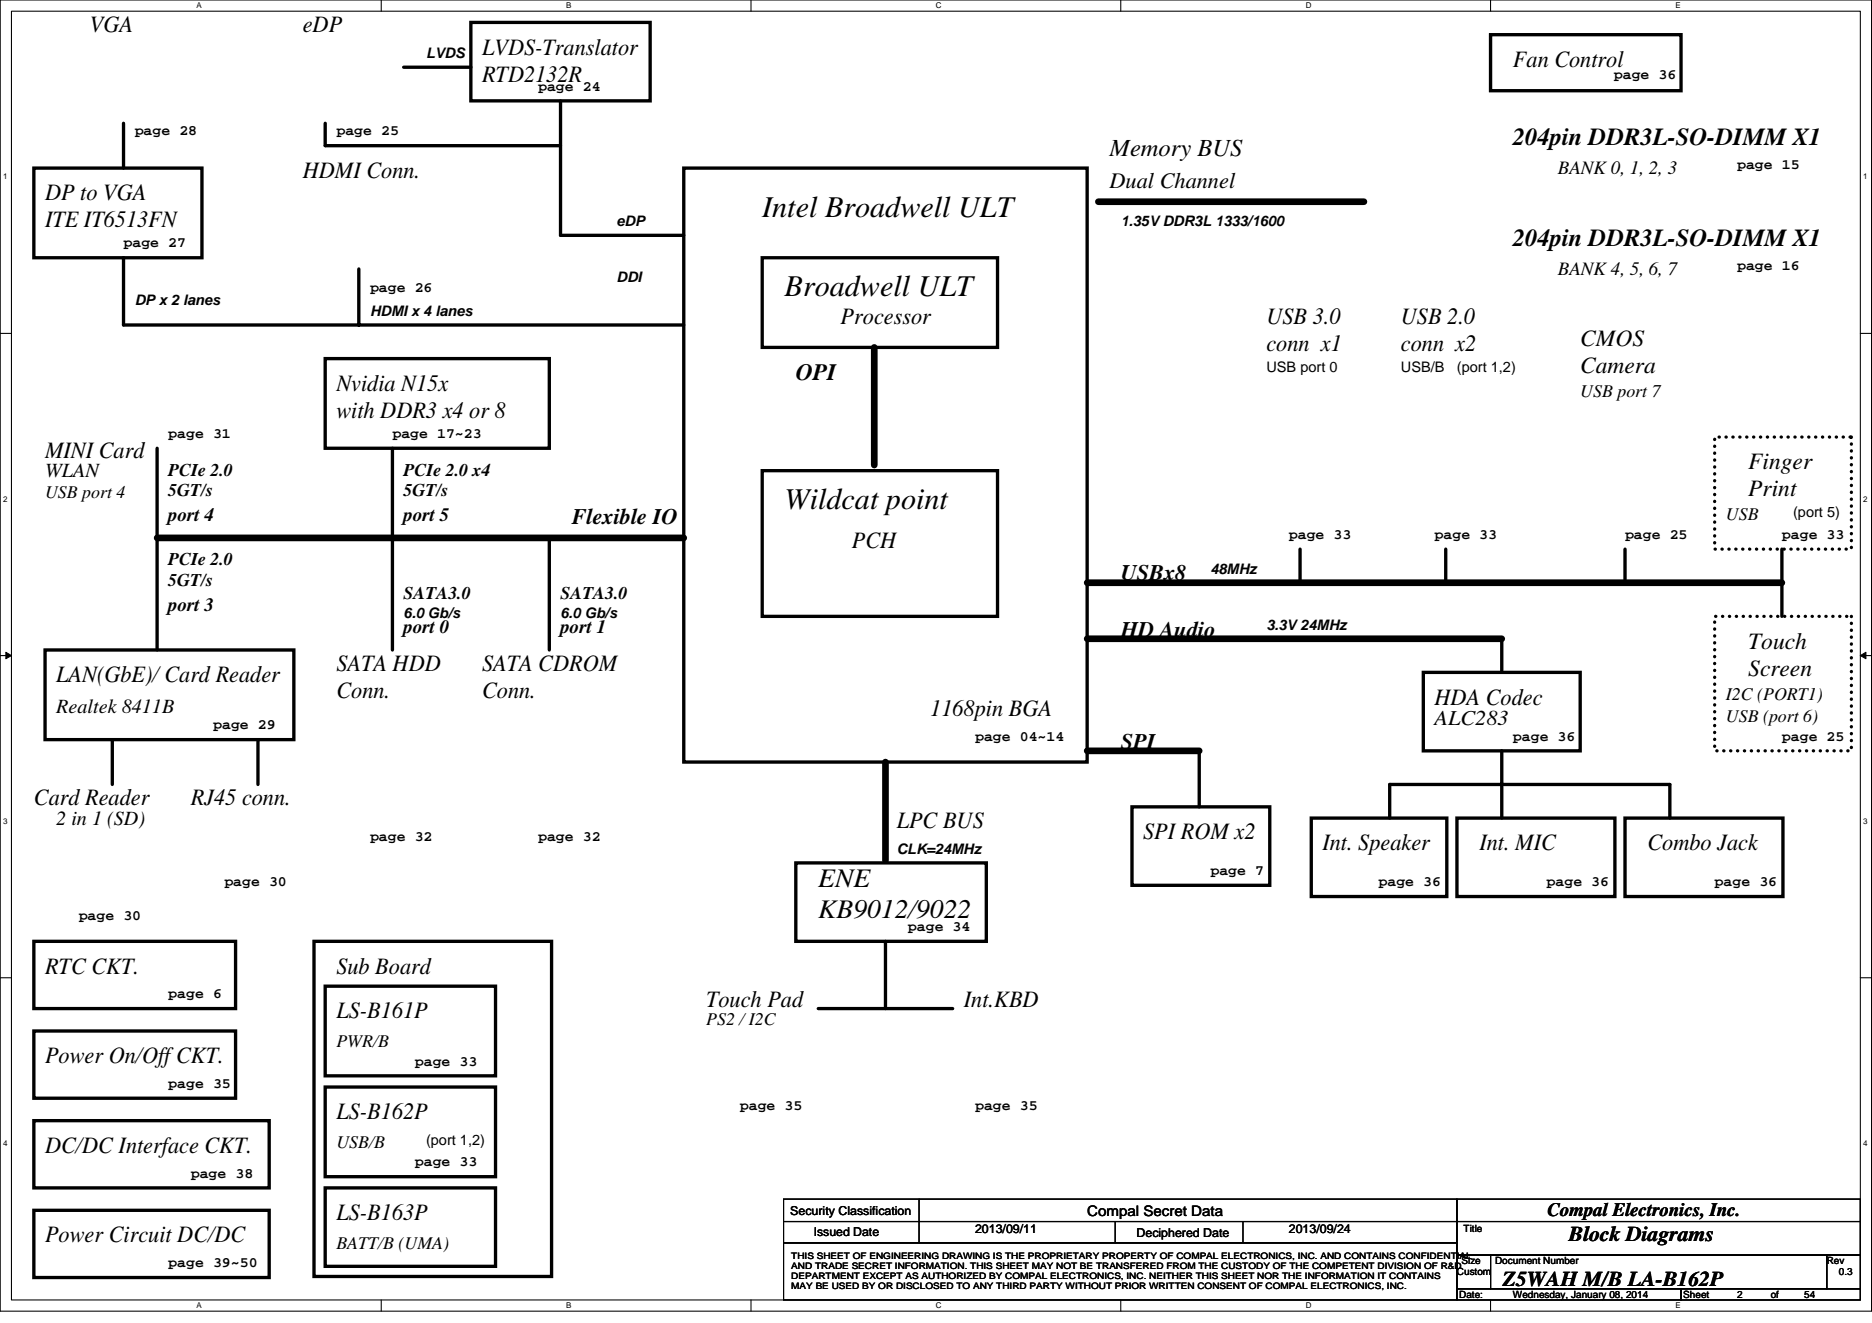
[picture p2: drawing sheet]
<svg xmlns="http://www.w3.org/2000/svg" width="297mm" height="210mm" viewBox="0 0 297 210" stroke-linecap="round" stroke-linejoin="round" font-family="sans-serif">
<defs><g id="words">
<g font-size="4.8">
<text x="120.9" y="34.5">Intel Broadwell ULT</text>
<text x="124.5" y="46.9">Broadwell ULT</text>
<text x="124.5" y="80.7">Wildcat point</text>
</g>
<g font-size="4.3">
<text x="129.8" y="140.7">ENE</text>
<text x="129.8" y="145.6">KB9012/9022</text>
</g>
<g font-size="3.9">
<text x="240.1" y="23.1">204pin DDR3L-SO-DIMM X1</text>
<text x="176.1" y="24.8">Memory BUS</text>
<text x="240.1" y="39.1">204pin DDR3L-SO-DIMM X1</text>
</g>
<g font-size="3.7">
<text x="14.3" y="5.1">VGA</text>
<text x="48" y="5.1">eDP</text>
<text x="76.5" y="8.7">LVDS-Translator</text>
<text x="240.1" y="10.6">Fan Control</text>
<text x="76.5" y="13">RTD2132R</text>
<text x="48" y="28.2">HDMI Conn.</text>
<text x="7.2" y="31.8">DP to VGA</text>
<text x="7.2" y="36.1">ITE IT6513FN</text>
<text x="133.4" y="51.3">Processor</text>
<text x="201" y="51.3">USB 3.0</text>
<text x="222.3" y="51.3">USB 2.0</text>
<text x="201" y="55.6">conn x1</text>
<text x="222.3" y="55.6">conn x2</text>
<text x="250.7" y="54.9">CMOS</text>
<text x="250.7" y="59.2">Camera</text>
<text x="53.4" y="62">Nvidia N15x</text>
<text x="126.3" y="60.2">OPI</text>
<text x="53.4" y="66.3">with DDR3 x4 or 8</text>
<text x="7.2" y="72.7">MINI Card</text>
<text x="277.4" y="74.4">Finger</text>
<text x="277.4" y="78.7">Print</text>
<text x="135.2" y="86.9">PCH</text>
<text x="53.4" y="106.4">SATA HDD</text>
<text x="76.5" y="106.4">SATA CDROM</text>
<text x="277.4" y="102.9">Touch</text>
<text x="277.4" y="107.2">Screen</text>
<text x="8.9" y="108.2">LAN(GbE)/ Card Reader</text>
<text x="53.4" y="110.7">Conn.</text>
<text x="76.5" y="110.7">Conn.</text>
<text x="147.6" y="113.6">1168pin BGA</text>
<text x="227.6" y="111.8">HDA Codec</text>
<text x="5.4" y="127.8">Card Reader</text>
<text x="30.3" y="127.8">RJ45 conn.</text>
<text x="142.3" y="131.3">LPC BUS</text>
<text x="181.4" y="133.1">SPI ROM x2</text>
<text x="209.8" y="134.9">Int. Speaker</text>
<text x="234.7" y="134.9">Int. MIC</text>
<text x="261.4" y="134.9">Combo Jack</text>
<text x="7.2" y="154.5">RTC CKT.</text>
<text x="53.4" y="154.5">Sub Board</text>
<text x="53.4" y="161.6">LS-B161P</text>
<text x="112.1" y="159.8">Touch Pad</text>
<text x="152.9" y="159.8">Int.KBD</text>
<text x="7.2" y="168.7">Power On/Off CKT.</text>
<text x="53.4" y="177.6">LS-B162P</text>
<text x="7.2" y="182.9">DC/DC Interface CKT.</text>
<text x="7.2" y="197.1">Power Circuit DC/DC</text>
<text x="53.4" y="193.6">LS-B163P</text>
</g>
<g font-size="3.5">
<text x="176.1" y="29.8">Dual Channel</text>
<text x="90.7" y="83.2">Flexible IO</text>
<text x="177.8" y="92.1">USBx8</text>
<text x="177.8" y="101">HD Audio</text>
<text x="177.8" y="118.8">SPI</text>
</g>
<g font-size="3.4">
<text x="227.6" y="115">ALC283</text>
<text x="249" y="196.9">Block Diagrams</text>
<text x="238.5" y="204">Z5WAH M/B LA-B162P</text>
</g>
<g font-size="3.2">
<text x="7.2" y="75.8">WLAN</text>
<text x="8.9" y="113.1">Realtek 8411B</text>
<text x="8.9" y="130.9">2 in 1 (SD)</text>
</g>
<g font-size="3">
<text x="247.2" y="27.6">BANK 0, 1, 2, 3</text>
<text x="247.2" y="43.6">BANK 4, 5, 6, 7</text>
<text x="26.7" y="82.7">port 4</text>
<text x="64" y="82.7">port 5</text>
<text x="26.7" y="96.9">port 3</text>
<text x="64" y="100.5">port 0</text>
<text x="88.9" y="100.5">port 1</text>
<text x="245.6" y="193">Compal Electronics, Inc.</text>
</g>
<g font-size="2.8">
<text x="250.7" y="63">USB port 7</text>
<text x="26.7" y="75.5">PCIe 2.0</text>
<text x="64" y="75.5">PCIe 2.0 x4</text>
<text x="7.2" y="79">USB port 4</text>
<text x="26.7" y="78.8">5GT/s</text>
<text x="64" y="78.8">5GT/s</text>
<text x="273.9" y="82.6">USB</text>
<text x="26.7" y="89.7">PCIe 2.0</text>
<text x="26.7" y="93">5GT/s</text>
<text x="64" y="95">SATA3.0</text>
<text x="88.9" y="95">SATA3.0</text>
<text x="273.9" y="111">I2C (PORT1)</text>
<text x="273.9" y="114.6">USB (port 6)</text>
<text x="53.4" y="166.1">PWR/B</text>
<text x="112.1" y="162.6">PS2 / I2C</text>
<text x="53.4" y="182.1">USB/B</text>
<text x="53.4" y="198.1">BATT/B (UMA)</text>
</g>
<g font-size="2.3">
<text x="67.6" y="9.2">LVDS</text>
<text x="85.4" y="14.4">page 24</text>
<text x="256.1" y="12.6">page 36</text>
<text x="21.4" y="21.5">page 28</text>
<text x="53.4" y="21.5">page 25</text>
<text x="275.6" y="26.8">page 15</text>
<text x="97.8" y="35.9">eDP</text>
<text x="177.8" y="35.9">1.35V DDR3L 1333/1600</text>
<text x="19.6" y="39.3">page 27</text>
<text x="58.7" y="46.4">page 26</text>
<text x="97.8" y="44.8">DDI</text>
<text x="275.6" y="42.8">page 16</text>
<text x="21.4" y="48.3">DP x 2 lanes</text>
<text x="58.7" y="50.1">HDMI x 4 lanes</text>
<text x="201" y="59">USB port 0</text>
<text x="222.3" y="59">USB/B</text>
<text x="231.2" y="59">(port 1,2)</text>
<text x="26.7" y="69.5">page 31</text>
<text x="62.3" y="69.5">page 17~23</text>
<text x="284.5" y="82.1">(port 5)</text>
<text x="204.5" y="85.5">page 33</text>
<text x="227.6" y="85.5">page 33</text>
<text x="257.8" y="85.5">page 25</text>
<text x="282.7" y="85.5">page 33</text>
<text x="192.1" y="91">48MHz</text>
<text x="64" y="98.1">6.0 Gb/s</text>
<text x="88.9" y="98.1">6.0 Gb/s</text>
<text x="201" y="99.9">3.3V 24MHz</text>
<text x="33.8" y="115.7">page 29</text>
<text x="154.7" y="117.5">page 04~14</text>
<text x="240.1" y="117.5">page 36</text>
<text x="282.7" y="117.5">page 25</text>
<text x="58.7" y="133.5">page 32</text>
<text x="85.4" y="133.5">page 32</text>
<text x="142.3" y="135.5">CLK=24MHz</text>
<text x="35.6" y="140.6">page 30</text>
<text x="192.1" y="138.8">page 7</text>
<text x="218.7" y="140.6">page 36</text>
<text x="245.4" y="140.6">page 36</text>
<text x="272.1" y="140.6">page 36</text>
<text x="12.5" y="145.9">page 30</text>
<text x="144.1" y="147.7">page 34</text>
<text x="26.7" y="158.4">page 6</text>
<text x="26.7" y="172.6">page 35</text>
<text x="65.8" y="169.1">page 33</text>
<text x="117.4" y="176.2">page 35</text>
<text x="154.7" y="176.2">page 35</text>
<text x="65.8" y="185.1">page 33</text>
<text x="67.6" y="181.7">(port 1,2)</text>
<text x="30.3" y="186.8">page 38</text>
<text x="172.5" y="192.8">Compal Secret Data</text>
<text x="26.7" y="201.1">page 39~50</text>
</g>
<g font-size="1.9">
<text x="125.4" y="192.7">Security Classification</text>
<text x="129.1" y="196.1">Issued Date</text>
<text x="154.7" y="195.6">2013/09/11</text>
<text x="180.3" y="196.3">Deciphered Date</text>
<text x="204.5" y="195.6">2013/09/24</text>
</g>
<g font-size="1.6">
<text x="232.2" y="195.4">Title</text>
<text x="231.2" y="202.3">Custom</text>
<text x="231.9" y="200.6">Size</text>
<text x="237.2" y="200.6">Document Number</text>
<text x="289.9" y="200.6">Rev</text>
<text x="291.8" y="202.3">0.3</text>
<text x="231.5" y="205.9">Date:</text>
<text x="240.1" y="205.9">Wednesday, January 08, 2014</text>
<text x="267.1" y="205.9">Sheet</text>
<text x="275.6" y="205.9">2</text>
<text x="281" y="205.9">of</text>
<text x="286.3" y="205.9">54</text>
</g>
<g font-size="1.4">
<text x="125.6" y="199.7">THIS SHEET OF ENGINEERING DRAWING IS THE PROPRIETARY PROPERTY OF COMPAL ELECTRONICS, INC. AND CONTAINS CONFIDENTIAL</text>
<text x="125.6" y="201.3">AND TRADE SECRET INFORMATION. THIS SHEET MAY NOT BE TRANSFERED FROM THE CUSTODY OF THE COMPETENT DIVISION OF R&amp;D</text>
<text x="125.6" y="202.9">DEPARTMENT EXCEPT AS AUTHORIZED BY COMPAL ELECTRONICS, INC. NEITHER THIS SHEET NOR THE INFORMATION IT CONTAINS</text>
<text x="125.6" y="204.6">MAY BE USED BY OR DISCLOSED TO ANY THIRD PARTY WITHOUT PRIOR WRITTEN CONSENT OF COMPAL ELECTRONICS, INC.</text>
</g>
<g font-size="1.3">
<text x="31.2" y="1.3">A</text>
<text x="89.8" y="1.3">B</text>
<text x="148.5" y="1.3">C</text>
<text x="207.2" y="1.3">D</text>
<text x="265.8" y="1.3">E</text>
<text x=".5" y="28.5">1</text>
<text x="295.6" y="28.5">1</text>
<text x=".5" y="79.6">2</text>
<text x="295.6" y="79.6">2</text>
<text x=".5" y="130.7">3</text>
<text x="295.6" y="130.7">3</text>
<text x=".5" y="181.8">4</text>
<text x="295.6" y="181.8">4</text>
<text x="31.2" y="207.6">A</text>
<text x="89.8" y="207.6">B</text>
<text x="148.5" y="207.6">C</text>
<text x="207.2" y="207.6">D</text>
<text x="265.8" y="207.6">E</text>
</g>
</g></defs>
<path d="M0 0h297v208h-297zM1.8 1.8h293.4v204.4h-293.4z" fill="none" stroke="#000" stroke-width=".17"/>
<g fill="#fff">
<path d="M31.1 .2h.9v1.4h-.9z"/>
<path d="M31.1 206.4h.9v1.5h-.9z"/>
</g>
<path d="M60.5 0v1.8M60.5 206.2v1.8" fill="none" stroke="#000" stroke-width=".17"/>
<g fill="#fff">
<path d="M89.8 .2h.9v1.4h-.9z"/>
<path d="M89.8 206.4h.9v1.5h-.9z"/>
</g>
<path d="M119.2 0v1.8M119.2 206.2v1.8" fill="none" stroke="#000" stroke-width=".17"/>
<g fill="#fff">
<path d="M148.5 .2h.9v1.4h-.9z"/>
<path d="M148.5 206.4h.9v1.5h-.9z"/>
</g>
<path d="M177.8 0v1.8M177.8 206.2v1.8" fill="none" stroke="#000" stroke-width=".17"/>
<g fill="#fff">
<path d="M207.2 .2h.9v1.4h-.9z"/>
<path d="M207.2 206.4h.9v1.5h-.9z"/>
</g>
<path d="M236.5 0v1.8M236.5 206.2v1.8" fill="none" stroke="#000" stroke-width=".17"/>
<g fill="#fff">
<path d="M265.9 .2h.8v1.4h-.8z"/>
<path d="M265.9 206.4h.8v1.5h-.8z"/>
<path d="M.5 27.3h.7v1.4h-.7z"/>
<path d="M295.6 27.3h.7v1.4h-.7z"/>
<path d="M.5 78.4h.7v1.5h-.7z"/>
<path d="M295.6 78.4h.7v1.5h-.7z"/>
</g>
<path d="M0 52.9h1.8M295.2 52.9h1.8" fill="none" stroke="#000" stroke-width=".17"/>
<g fill="#fff">
<path d="M.5 129.6h.7v1.4h-.7z"/>
<path d="M295.6 129.6h.7v1.4h-.7z"/>
</g>
<path d="M0 104h1.8M295.2 104h1.8" fill="none" stroke="#000" stroke-width=".17"/>
<path d="M.9 103.5l.9 .5-.9 .5zM295.2 104l.9-.5v1z" fill="#000" stroke="#000" stroke-width=".16"/>
<g fill="#fff">
<path d="M.5 180.7h.7v1.4h-.7z"/>
<path d="M295.6 180.7h.7v1.4h-.7z"/>
</g>
<g fill="none" stroke="#000" stroke-width=".17">
<path d="M0 155.1h1.8M295.2 155.1h1.8M124.3 190.2h106.9v3.6h-106.9zM124.3 193.8h106.9v3.4h-106.9zM124.3 197.2h106.9v9h-106.9zM145.8 190.2v7M177 193.8v3.4M197.2 193.8v3.4M231.2 190.2h64v3.6h-64zM231.2 193.8h64v5.3h-64zM231.2 199.1h5.3v5.4h-5.3zM236.5 199.1h53.4v5.4h-53.4z"/>
<path d="M289.9 199.1h5.3v5.4h-5.3zM231.2 204.5h35.5v1.7h-35.5zM266.7 204.5h28.5v1.7h-28.5z"/>
</g>
<g fill="none" stroke="#000" stroke-width=".53">
<path d="M19.6 19.6v7.1M51.6 19.6v3.5h37.3M64 10.7h10.7M74.7 3.6h28.5v12.4h-28.5zM88.9 16v21.3h19.6M236.5 5.5h30.2v8.9h-30.2zM5.4 26.7h26.6v14.2h-26.6zM108.5 26.7h64v94.2h-64zM19.6 40.9v10.7h88.9M51.6 56.9h35.6v14.2h-35.6zM56.9 42.7v8.9M120.9 40.9h37.4v14.2h-37.4z"/>
<path d="M24.9 71.1v32M62.3 71.1v32M120.9 74.7h37.4v23.1h-37.4zM87.2 85.3v17.8M206.3 87.1v5.4M229.4 87.1v5.4M257.8 87.1v5.4M282.7 87.1v10.7M7.2 103.1h39.4v14.2h-39.4zM17.8 117.3v7.2M40.9 117.3v7.2M190.3 119.1v8.9"/>
<path d="M225.8 106.7h24.9v12.4h-24.9zM238.3 101.3v5.4M238.3 119.1v10.7M126.3 136.9h30.2v12.5h-30.2zM179.6 128h21.9v12.5h-21.9zM208.1 129.8h21.5v12.4h-21.5zM231.2 129.8h25v12.4h-25zM257.8 129.8h25.1v12.4h-25.1zM265 129.8v-5.3h-44.5v5.3M5.4 149.4h32v10.6h-32zM49.8 149.4h37.7v53.1h-37.7zM51.6 156.5h27v14.2h-27z"/>
<path d="M140.5 149.4v10.6M5.4 177.8h37.3v10.7h-37.3zM5.4 163.6h32v10.6h-32zM51.6 172.5h27v14.2h-27zM129.8 160h21.4M5.4 192h37.3v10.7h-37.3zM51.6 188.5h27v12.4h-27z"/>
</g>
<path d="M174.3 32h42.1M138.7 55.1v18.7M24.9 85.3h83.6M172.5 92.5h110.2M172.5 101.3h65.8M172.5 119.1h17.8M140.5 120.9v15.6" fill="none" stroke="#000" stroke-width="1.1"/>
<path d="M272.1 69.3h21.7v17.8h-21.7zM272.1 97.8h21.7v21.3h-21.7z" fill="none" stroke="#000" stroke-width=".53" stroke-dasharray="0 1.1"/>
<use href="#words"/>
</svg>
